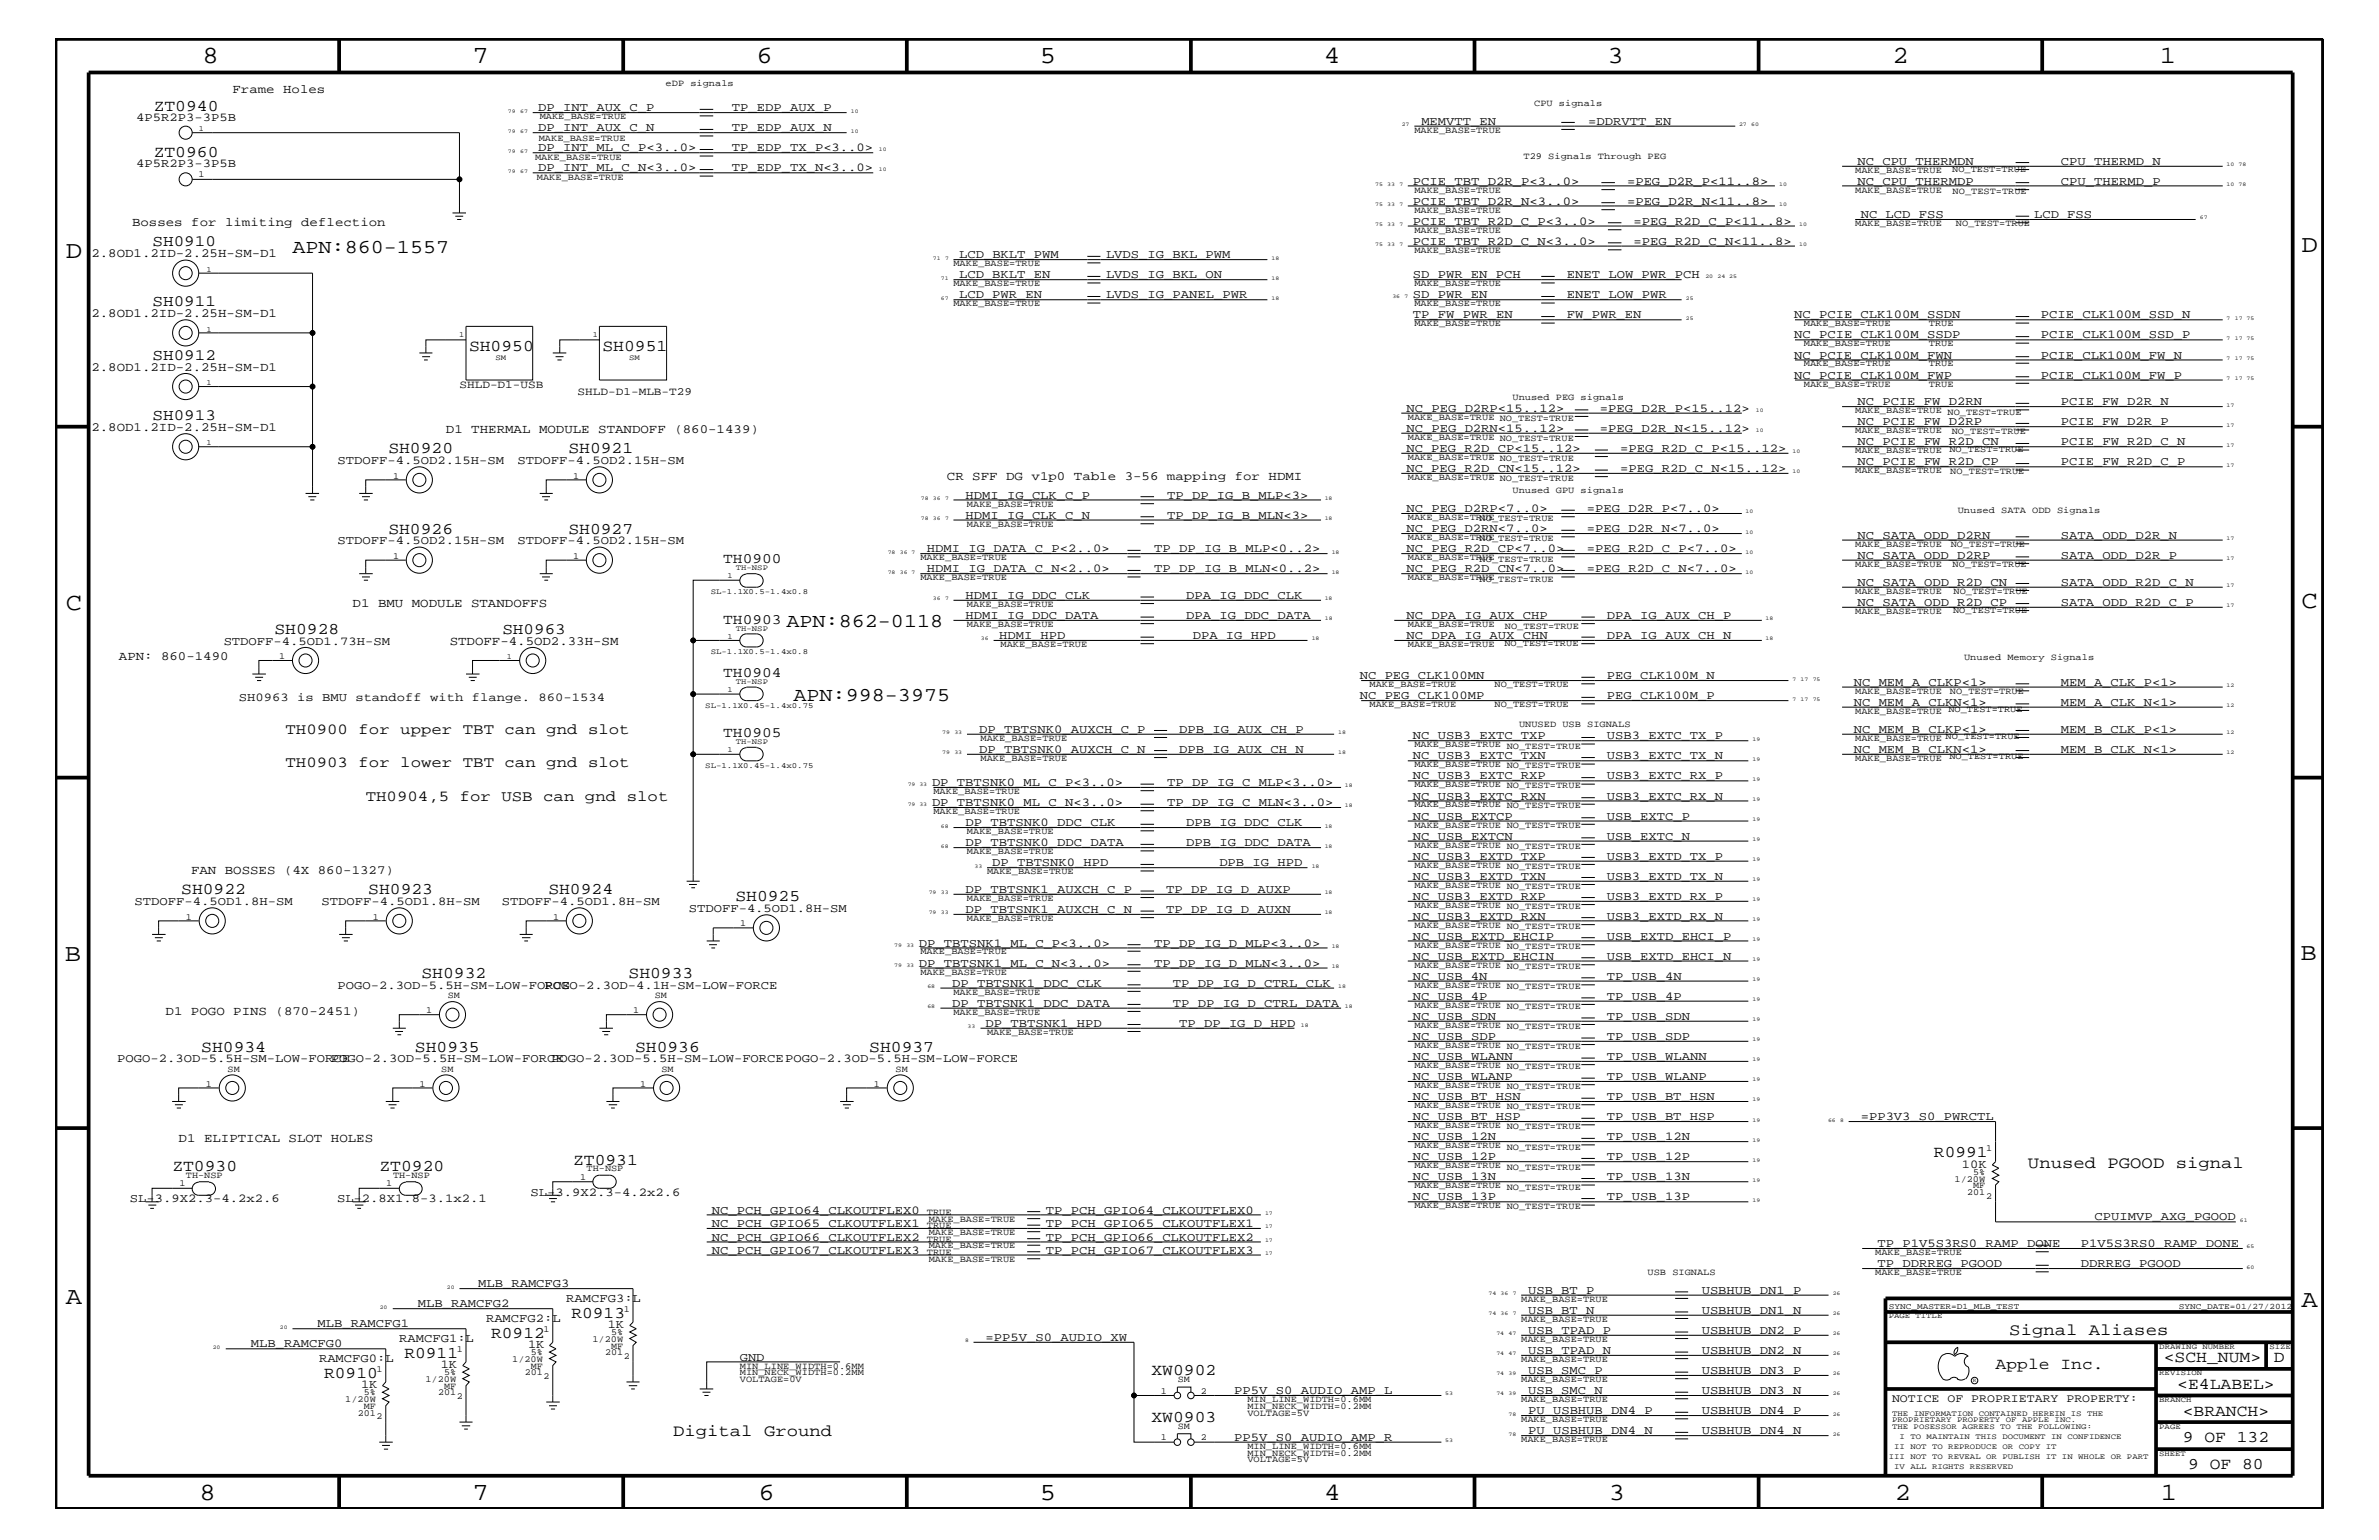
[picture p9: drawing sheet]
<svg xmlns="http://www.w3.org/2000/svg" width="432mm" height="279mm" viewBox="0 0 432 279" stroke-linecap="round" stroke-linejoin="round" font-family="sans-serif">
<defs><g id="words">
<g font-size="4.5">
<text x="36.7" y="11.5">8</text>
<text x="85.8" y="11.5">7</text>
<text x="137.3" y="11.5">6</text>
<text x="188.7" y="11.5">5</text>
<text x="240.3" y="11.5">4</text>
<text x="291.8" y="11.5">3</text>
<text x="343.5" y="11.5">2</text>
<text x="392" y="11.5">1</text>
<text x="11.9" y="46.8">D</text>
<text x="417.7" y="45.7">D</text>
<text x="11.9" y="110.6">C</text>
<text x="417.7" y="110.3">C</text>
<text x="11.8" y="174.3">B</text>
<text x="417.6" y="174.2">B</text>
<text x="11.9" y="236.7">A</text>
<text x="417.7" y="237.1">A</text>
<text x="36.2" y="272.1">8</text>
<text x="85.8" y="272.1">7</text>
<text x="137.7" y="272.1">6</text>
<text x="188.7" y="272.1">5</text>
<text x="240.4" y="272.1">4</text>
<text x="292" y="272.1">3</text>
<text x="343.9" y="272.1">2</text>
<text x="392.2" y="272.1">1</text>
</g>
<g font-size="3.6">
<text x="53.1" y="45.9">APN:860-1557</text>
<text x="142.7" y="113.7">APN:862-0118</text>
<text x="144" y="127.1">APN:998-3975</text>
</g>
<g font-size="3">
<text x="27.9" y="20.1">ZT0940</text>
<text x="27.9" y="28.6">ZT0960</text>
<text x="85.1" y="63.6">SH0950</text>
<text x="109.3" y="63.6">SH0951</text>
<text x="70.5" y="82.2">SH0920</text>
<text x="103.2" y="82.2">SH0921</text>
<text x="70.5" y="96.8">SH0926</text>
<text x="103.2" y="96.8">SH0927</text>
<text x="49.8" y="115">SH0928</text>
<text x="32.9" y="162.2">SH0922</text>
<text x="66.8" y="162.2">SH0923</text>
<text x="99.5" y="162.2">SH0924</text>
<text x="133.5" y="163.5">SH0925</text>
<text x="76.5" y="177.4">SH0932</text>
<text x="114.1" y="177.4">SH0933</text>
<text x="36.5" y="190.8">SH0934</text>
<text x="75.3" y="190.8">SH0935</text>
<text x="115.3" y="190.8">SH0936</text>
<text x="157.8" y="190.8">SH0937</text>
<text x="31.3" y="212.5">ZT0930</text>
<text x="68.9" y="212.5">ZT0920</text>
<text x="104" y="211.4">ZT0931</text>
<text x="351" y="210">R0991</text>
<text x="368.1" y="211.9">Unused PGOOD signal</text>
<text x="103.7" y="239.1">R0913</text>
<text x="89.2" y="242.8">R0912</text>
<text x="364.7" y="242.3">Signal Aliases</text>
<text x="58.8" y="250">R0910</text>
<text x="73.4" y="246.4">R0911</text>
<text x="209" y="249.5">XW0902</text>
<text x="362.2" y="248.4">Apple Inc.</text>
<text x="392.7" y="247.1">&lt;SCH_NUM&gt;</text>
<text x="395.2" y="252">&lt;E4LABEL&gt;</text>
<text x="412.7" y="247.1">D</text>
<text x="209" y="257.9">XW0903</text>
<text x="396.2" y="256.8">&lt;BRANCH&gt;</text>
<text x="122.2" y="260.5">Digital Ground</text>
<text x="396.2" y="261.6">9 OF 132</text>
<text x="397.2" y="266.6">9 OF 80</text>
</g>
<g font-size="2.9">
<text x="27.7" y="44.6">SH0910</text>
<text x="27.7" y="55.6">SH0911</text>
<text x="27.7" y="65.3">SH0912</text>
<text x="27.7" y="76.2">SH0913</text>
<text x="91.2" y="115">SH0963</text>
</g>
<g font-size="2.8">
<text x="51.8" y="133.2">TH0900 for upper TBT can gnd slot</text>
<text x="51.8" y="139.2">TH0903 for lower TBT can gnd slot</text>
<text x="66.4" y="145.3">TH0904,5 for USB can gnd slot</text>
</g>
<g font-size="2.6">
<text x="131.3" y="102.2">TH0900</text>
<text x="131.3" y="113.1">TH0903</text>
<text x="131.3" y="122.9">TH0904</text>
<text x="131.3" y="133.8">TH0905</text>
</g>
<g font-size="2.3">
<text x="42.2" y="16.8">Frame Holes</text>
<text x="24" y="41">Bosses for limiting deflection</text>
<text x="16.6" y="46.6">2.8OD1.2ID-2.25H-SM-D1</text>
<text x="16.6" y="57.5">2.8OD1.2ID-2.25H-SM-D1</text>
<text x="16.6" y="67.3">2.8OD1.2ID-2.25H-SM-D1</text>
<text x="16.6" y="78.2">2.8OD1.2ID-2.25H-SM-D1</text>
<text x="80.9" y="78.6">D1 THERMAL MODULE STANDOFF (860-1439)</text>
<text x="171.9" y="87.1">CR SFF DG v1p0 Table 3-56 mapping for HDMI</text>
<text x="64" y="110.2">D1 BMU MODULE STANDOFFS</text>
<text x="21.6" y="119.8">APN: 860-1490</text>
<text x="81.6" y="117">STDOFF-4.5OD2.33H-SM</text>
<text x="34.7" y="158.6">FAN BOSSES (4X 860-1327)</text>
<text x="30.1" y="184.1">D1 POGO PINS (870-2451)</text>
<text x="32.4" y="207.1">D1 ELIPTICAL SLOT HOLES</text>
</g>
<g font-size="2.2">
<text x="24.7" y="21.9">4P5R2P3-3P5B</text>
<text x="97.7" y="20.2">DP_INT_AUX_C_P</text>
<text x="97.7" y="23.8">DP_INT_AUX_C_N</text>
<text x="132.8" y="20.2">TP_EDP_AUX_P</text>
<text x="132.8" y="23.8">TP_EDP_AUX_N</text>
<text x="258" y="22.6">MEMVTT_EN</text>
<text x="288.3" y="22.6">=DDRVTT_EN</text>
<text x="97.7" y="27.5">DP_INT_ML_C_P&lt;3..0&gt;</text>
<text x="132.8" y="27.5">TP_EDP_TX_P&lt;3..0&gt;</text>
<text x="337.1" y="29.9">NC_CPU_THERMDN</text>
<text x="374.1" y="29.9">CPU_THERMD_N</text>
<text x="24.7" y="30.3">4P5R2P3-3P5B</text>
<text x="97.7" y="31.1">DP_INT_ML_C_N&lt;3..0&gt;</text>
<text x="132.8" y="31.1">TP_EDP_TX_N&lt;3..0&gt;</text>
<text x="256.5" y="33.6">PCIE_TBT_D2R_P&lt;3..0&gt;</text>
<text x="295.3" y="33.6">=PEG_D2R_P&lt;11..8&gt;</text>
<text x="337.1" y="33.6">NC_CPU_THERMDP</text>
<text x="374.1" y="33.6">CPU_THERMD_P</text>
<text x="256.5" y="40.8">PCIE_TBT_R2D_C_P&lt;3..0&gt;</text>
<text x="256.5" y="37.2">PCIE_TBT_D2R_N&lt;3..0&gt;</text>
<text x="295.3" y="37.2">=PEG_D2R_N&lt;11..8&gt;</text>
<text x="296.5" y="40.8">=PEG_R2D_C_P&lt;11..8&gt;</text>
<text x="337.7" y="39.6">NC_LCD_FSS</text>
<text x="369.2" y="39.6">LCD_FSS</text>
<text x="174.1" y="46.8">LCD_BKLT_PWM</text>
<text x="200.7" y="46.8">LVDS_IG_BKL_PWM</text>
<text x="256.5" y="44.4">PCIE_TBT_R2D_C_N&lt;3..0&gt;</text>
<text x="296.5" y="44.4">=PEG_R2D_C_N&lt;11..8&gt;</text>
<text x="174.1" y="50.5">LCD_BKLT_EN</text>
<text x="200.7" y="50.5">LVDS_IG_BKL_ON</text>
<text x="256.5" y="50.5">SD_PWR_EN_PCH</text>
<text x="284.4" y="50.5">ENET_LOW_PWR_PCH</text>
<text x="174.1" y="54.1">LCD_PWR_EN</text>
<text x="200.7" y="54.1">LVDS_IG_PANEL_PWR</text>
<text x="256.5" y="54.1">SD_PWR_EN</text>
<text x="256.5" y="57.8">TP_FW_PWR_EN</text>
<text x="284.4" y="57.8">FW_PWR_EN</text>
<text x="284.4" y="54.1">ENET_LOW_PWR</text>
<text x="325.6" y="57.8">NC_PCIE_CLK100M_SSDN</text>
<text x="370.4" y="57.8">PCIE_CLK100M_SSD_N</text>
<text x="325.6" y="65.1">NC_PCIE_CLK100M_FWN</text>
<text x="325.6" y="61.4">NC_PCIE_CLK100M_SSDP</text>
<text x="370.4" y="61.4">PCIE_CLK100M_SSD_P</text>
<text x="370.4" y="65.1">PCIE_CLK100M_FW_N</text>
<text x="325.6" y="68.7">NC_PCIE_CLK100M_FWP</text>
<text x="370.4" y="68.7">PCIE_CLK100M_FW_P</text>
<text x="255.3" y="74.7">NC_PEG_D2RP&lt;15..12&gt;</text>
<text x="290.4" y="74.7">=PEG_D2R_P&lt;15..12&gt;</text>
<text x="337.1" y="73.5">NC_PCIE_FW_D2RN</text>
<text x="337.1" y="77.2">NC_PCIE_FW_D2RP</text>
<text x="374.1" y="73.5">PCIE_FW_D2R_N</text>
<text x="374.1" y="77.2">PCIE_FW_D2R_P</text>
<text x="255.3" y="78.3">NC_PEG_D2RN&lt;15..12&gt;</text>
<text x="255.3" y="82">NC_PEG_R2D_CP&lt;15..12&gt;</text>
<text x="290.4" y="78.3">=PEG_D2R_N&lt;15..12&gt;</text>
<text x="294" y="82">=PEG_R2D_C_P&lt;15..12&gt;</text>
<text x="337.1" y="80.8">NC_PCIE_FW_R2D_CN</text>
<text x="374.1" y="80.8">PCIE_FW_R2D_C_N</text>
<text x="61.3" y="84.2">STDOFF-4.5OD2.15H-SM</text>
<text x="93.9" y="84.2">STDOFF-4.5OD2.15H-SM</text>
<text x="255.3" y="85.6">NC_PEG_R2D_CN&lt;15..12&gt;</text>
<text x="294" y="85.6">=PEG_R2D_C_N&lt;15..12&gt;</text>
<text x="337.1" y="84.4">NC_PCIE_FW_R2D_CP</text>
<text x="374.1" y="84.4">PCIE_FW_R2D_C_P</text>
<text x="175.3" y="90.5">HDMI_IG_CLK_C_P</text>
<text x="175.3" y="94.2">HDMI_IG_CLK_C_N</text>
<text x="211.8" y="94.2">TP_DP_IG_B_MLN&lt;3&gt;</text>
<text x="211.8" y="90.5">TP_DP_IG_B_MLP&lt;3&gt;</text>
<text x="255.3" y="92.9">NC_PEG_D2RP&lt;7..0&gt;</text>
<text x="288" y="92.9">=PEG_D2R_P&lt;7..0&gt;</text>
<text x="61.3" y="98.7">STDOFF-4.5OD2.15H-SM</text>
<text x="93.9" y="98.7">STDOFF-4.5OD2.15H-SM</text>
<text x="168.2" y="100.2">HDMI_IG_DATA_C_P&lt;2..0&gt;</text>
<text x="209.5" y="100.2">TP_DP_IG_B_MLP&lt;0..2&gt;</text>
<text x="255.3" y="96.5">NC_PEG_D2RN&lt;7..0&gt;</text>
<text x="255.3" y="100.2">NC_PEG_R2D_CP&lt;7..0&gt;</text>
<text x="288" y="96.5">=PEG_D2R_N&lt;7..0&gt;</text>
<text x="288" y="100.2">=PEG_R2D_C_P&lt;7..0&gt;</text>
<text x="337.1" y="97.7">NC_SATA_ODD_D2RN</text>
<text x="337.1" y="101.4">NC_SATA_ODD_D2RP</text>
<text x="374.1" y="97.7">SATA_ODD_D2R_N</text>
<text x="374.1" y="101.4">SATA_ODD_D2R_P</text>
<text x="168.2" y="103.8">HDMI_IG_DATA_C_N&lt;2..0&gt;</text>
<text x="209.5" y="103.8">TP_DP_IG_B_MLN&lt;0..2&gt;</text>
<text x="255.3" y="103.8">NC_PEG_R2D_CN&lt;7..0&gt;</text>
<text x="288" y="103.8">=PEG_R2D_C_N&lt;7..0&gt;</text>
<text x="337.1" y="106.3">NC_SATA_ODD_R2D_CN</text>
<text x="374.1" y="106.3">SATA_ODD_R2D_C_N</text>
<text x="175.3" y="108.7">HDMI_IG_DDC_CLK</text>
<text x="175.3" y="112.3">HDMI_IG_DDC_DATA</text>
<text x="215.3" y="112.3">DPA_IG_DDC_DATA</text>
<text x="215.3" y="108.7">DPA_IG_DDC_CLK</text>
<text x="255.3" y="112.3">NC_DPA_IG_AUX_CHP</text>
<text x="291.7" y="112.3">DPA_IG_AUX_CH_P</text>
<text x="337.1" y="109.9">NC_SATA_ODD_R2D_CP</text>
<text x="374.1" y="109.9">SATA_ODD_R2D_C_P</text>
<text x="40.6" y="117">STDOFF-4.5OD1.73H-SM</text>
<text x="181.4" y="115.9">HDMI_HPD</text>
<text x="216.5" y="115.9">DPA_IG_HPD</text>
<text x="255.3" y="115.9">NC_DPA_IG_AUX_CHN</text>
<text x="291.7" y="115.9">DPA_IG_AUX_CH_N</text>
<text x="246.8" y="123.2">NC_PEG_CLK100MN</text>
<text x="291.7" y="123.2">PEG_CLK100M_N</text>
<text x="336.5" y="124.4">NC_MEM_A_CLKP&lt;1&gt;</text>
<text x="374.1" y="124.4">MEM_A_CLK_P&lt;1&gt;</text>
<text x="43.3" y="127.1">SH0963 is BMU standoff with flange. 860-1534</text>
<text x="246.8" y="126.9">NC_PEG_CLK100MP</text>
<text x="291.7" y="126.9">PEG_CLK100M_P</text>
<text x="336.5" y="128">NC_MEM_A_CLKN&lt;1&gt;</text>
<text x="374.1" y="128">MEM_A_CLK_N&lt;1&gt;</text>
<text x="177.7" y="133">DP_TBTSNK0_AUXCH_C_P</text>
<text x="177.7" y="136.6">DP_TBTSNK0_AUXCH_C_N</text>
<text x="214" y="133">DPB_IG_AUX_CH_P</text>
<text x="214" y="136.6">DPB_IG_AUX_CH_N</text>
<text x="256.5" y="137.8">NC_USB3_EXTC_TXN</text>
<text x="256.5" y="134.1">NC_USB3_EXTC_TXP</text>
<text x="291.7" y="137.8">USB3_EXTC_TX_N</text>
<text x="291.7" y="134.1">USB3_EXTC_TX_P</text>
<text x="336.5" y="133">NC_MEM_B_CLKP&lt;1&gt;</text>
<text x="336.5" y="136.6">NC_MEM_B_CLKN&lt;1&gt;</text>
<text x="374.1" y="133">MEM_B_CLK_P&lt;1&gt;</text>
<text x="374.1" y="136.6">MEM_B_CLK_N&lt;1&gt;</text>
<text x="169.2" y="142.6">DP_TBTSNK0_ML_C_P&lt;3..0&gt;</text>
<text x="211.8" y="142.6">TP_DP_IG_C_MLP&lt;3..0&gt;</text>
<text x="256.5" y="141.4">NC_USB3_EXTC_RXP</text>
<text x="291.7" y="141.4">USB3_EXTC_RX_P</text>
<text x="169.2" y="146.2">DP_TBTSNK0_ML_C_N&lt;3..0&gt;</text>
<text x="175.3" y="149.9">DP_TBTSNK0_DDC_CLK</text>
<text x="211.8" y="146.2">TP_DP_IG_C_MLN&lt;3..0&gt;</text>
<text x="215.3" y="149.9">DPB_IG_DDC_CLK</text>
<text x="256.5" y="145.1">NC_USB3_EXTC_RXN</text>
<text x="256.5" y="148.7">NC_USB_EXTCP</text>
<text x="291.7" y="145.1">USB3_EXTC_RX_N</text>
<text x="291.7" y="148.7">USB_EXTC_P</text>
<text x="175.3" y="153.5">DP_TBTSNK0_DDC_DATA</text>
<text x="215.3" y="153.5">DPB_IG_DDC_DATA</text>
<text x="256.5" y="156">NC_USB3_EXTD_TXP</text>
<text x="256.5" y="152.3">NC_USB_EXTCN</text>
<text x="291.7" y="156">USB3_EXTD_TX_P</text>
<text x="291.7" y="152.3">USB_EXTC_N</text>
<text x="175.3" y="162">DP_TBTSNK1_AUXCH_C_P</text>
<text x="180.1" y="157.2">DP_TBTSNK0_HPD</text>
<text x="211.7" y="162">TP_DP_IG_D_AUXP</text>
<text x="221.3" y="157.2">DPB_IG_HPD</text>
<text x="256.5" y="159.6">NC_USB3_EXTD_TXN</text>
<text x="291.7" y="159.6">USB3_EXTD_TX_N</text>
<text x="24.4" y="164.2">STDOFF-4.5OD1.8H-SM</text>
<text x="58.4" y="164.2">STDOFF-4.5OD1.8H-SM</text>
<text x="91.1" y="164.2">STDOFF-4.5OD1.8H-SM</text>
<text x="125" y="165.4">STDOFF-4.5OD1.8H-SM</text>
<text x="175.3" y="165.6">DP_TBTSNK1_AUXCH_C_N</text>
<text x="211.7" y="165.6">TP_DP_IG_D_AUXN</text>
<text x="256.5" y="166.9">NC_USB3_EXTD_RXN</text>
<text x="256.5" y="163.3">NC_USB3_EXTD_RXP</text>
<text x="291.7" y="166.9">USB3_EXTD_RX_N</text>
<text x="291.7" y="163.3">USB3_EXTD_RX_P</text>
<text x="166.8" y="171.7">DP_TBTSNK1_ML_C_P&lt;3..0&gt;</text>
<text x="209.5" y="171.7">TP_DP_IG_D_MLP&lt;3..0&gt;</text>
<text x="256.5" y="170.5">NC_USB_EXTD_EHCIP</text>
<text x="291.7" y="170.5">USB_EXTD_EHCI_P</text>
<text x="61.3" y="179.4">POGO-2.3OD-5.5H-SM-LOW-FORCE</text>
<text x="98.8" y="179.4">POGO-2.3OD-4.1H-SM-LOW-FORCE</text>
<text x="166.8" y="175.4">DP_TBTSNK1_ML_C_N&lt;3..0&gt;</text>
<text x="172.8" y="179">DP_TBTSNK1_DDC_CLK</text>
<text x="209.5" y="175.4">TP_DP_IG_D_MLN&lt;3..0&gt;</text>
<text x="212.9" y="179">TP_DP_IG_D_CTRL_CLK</text>
<text x="256.5" y="174.2">NC_USB_EXTD_EHCIN</text>
<text x="256.5" y="177.7">NC_USB_4N</text>
<text x="291.7" y="174.2">USB_EXTD_EHCI_N</text>
<text x="291.7" y="177.7">TP_USB_4N</text>
<text x="172.8" y="182.7">DP_TBTSNK1_DDC_DATA</text>
<text x="212.9" y="182.7">TP_DP_IG_D_CTRL_DATA</text>
<text x="256.5" y="181.4">NC_USB_4P</text>
<text x="256.5" y="185">NC_USB_SDN</text>
<text x="291.7" y="185">TP_USB_SDN</text>
<text x="291.7" y="181.4">TP_USB_4P</text>
<text x="178.9" y="186.3">DP_TBTSNK1_HPD</text>
<text x="214" y="186.3">TP_DP_IG_D_HPD</text>
<text x="256.5" y="188.7">NC_USB_SDP</text>
<text x="291.7" y="188.7">TP_USB_SDP</text>
<text x="21.3" y="192.7">POGO-2.3OD-5.5H-SM-LOW-FORCE</text>
<text x="60.1" y="192.7">POGO-2.3OD-5.5H-SM-LOW-FORCE</text>
<text x="100" y="192.7">POGO-2.3OD-5.5H-SM-LOW-FORCEPOGO-2.3OD-5.5H-SM-LOW-FORCE</text>
<text x="256.5" y="195.9">NC_USB_WLANP</text>
<text x="256.5" y="192.3">NC_USB_WLANN</text>
<text x="291.7" y="195.9">TP_USB_WLANP</text>
<text x="291.7" y="192.3">TP_USB_WLANN</text>
<text x="256.5" y="199.6">NC_USB_BT_HSN</text>
<text x="256.5" y="203.2">NC_USB_BT_HSP</text>
<text x="291.7" y="199.6">TP_USB_BT_HSN</text>
<text x="291.7" y="203.2">TP_USB_BT_HSP</text>
<text x="337.7" y="203.2">=PP3V3_S0_PWRCTL</text>
<text x="256.5" y="206.9">NC_USB_12N</text>
<text x="291.7" y="206.9">TP_USB_12N</text>
<text x="256.5" y="210.5">NC_USB_12P</text>
<text x="256.5" y="214.2">NC_USB_13N</text>
<text x="291.7" y="214.2">TP_USB_13N</text>
<text x="291.7" y="210.5">TP_USB_12P</text>
<text x="356.1" y="211.9">10K</text>
<text x="23.6" y="218.1">SL-3.9X2.3-4.2x2.6</text>
<text x="61.2" y="218.1">SL-2.8X1.8-3.1x2.1</text>
<text x="96.3" y="216.9">SL-3.9X2.3-4.2x2.6</text>
<text x="129.2" y="220.2">NC_PCH_GPIO64_CLKOUTFLEX0</text>
<text x="189.8" y="220.2">TP_PCH_GPIO64_CLKOUTFLEX0</text>
<text x="256.5" y="217.8">NC_USB_13P</text>
<text x="291.7" y="217.8">TP_USB_13P</text>
<text x="380.2" y="221.4">CPUIMVP_AXG_PGOOD</text>
<text x="129.2" y="222.6">NC_PCH_GPIO65_CLKOUTFLEX1</text>
<text x="129.2" y="225.1">NC_PCH_GPIO66_CLKOUTFLEX2</text>
<text x="129.2" y="227.5">NC_PCH_GPIO67_CLKOUTFLEX3</text>
<text x="189.8" y="227.5">TP_PCH_GPIO67_CLKOUTFLEX3</text>
<text x="189.8" y="225.1">TP_PCH_GPIO66_CLKOUTFLEX2</text>
<text x="189.8" y="222.6">TP_PCH_GPIO65_CLKOUTFLEX1</text>
<text x="340.8" y="226.3">TP_P1V5S3RS0_RAMP_DONE</text>
<text x="377.7" y="226.3">P1V5S3RS0_RAMP_DONE</text>
<text x="86.8" y="233.5">MLB_RAMCFG3</text>
<text x="340.8" y="229.9">TP_DDRREG_PGOOD</text>
<text x="377.7" y="229.9">DDRREG_PGOOD</text>
<text x="75.9" y="237.2">MLB_RAMCFG2</text>
<text x="88.2" y="239.9">RAMCFG2:L</text>
<text x="102.8" y="236.2">RAMCFG3:L</text>
<text x="277.4" y="234.7">USB_BT_P</text>
<text x="277.4" y="238.4">USB_BT_N</text>
<text x="308.9" y="234.7">USBHUB_DN1_P</text>
<text x="308.9" y="238.4">USBHUB_DN1_N</text>
<text x="45.6" y="244.5">MLB_RAMCFG0</text>
<text x="57.7" y="240.8">MLB_RAMCFG1</text>
<text x="72.5" y="243.5">RAMCFG1:L</text>
<text x="95.8" y="244.5">1K</text>
<text x="110.3" y="240.9">1K</text>
<text x="178.9" y="243.3">=PP5V_S0_AUDIO_XW</text>
<text x="277.4" y="242">USB_TPAD_P</text>
<text x="277.4" y="245.6">USB_TPAD_N</text>
<text x="308.9" y="242">USBHUB_DN2_P</text>
<text x="308.9" y="245.6">USBHUB_DN2_N</text>
<text x="57.9" y="247.1">RAMCFG0:L</text>
<text x="65.5" y="251.8">1K</text>
<text x="80" y="248.2">1K</text>
<text x="134.3" y="246.9">GND</text>
<text x="277.4" y="249.3">USB_SMC_P</text>
<text x="308.9" y="249.3">USBHUB_DN3_P</text>
<text x="224" y="252.9">PP5V_S0_AUDIO_AMP_L</text>
<text x="277.4" y="252.9">USB_SMC_N</text>
<text x="277.4" y="256.6">PU_USBHUB_DN4_P</text>
<text x="308.9" y="252.9">USBHUB_DN3_N</text>
<text x="308.9" y="256.6">USBHUB_DN4_P</text>
<text x="224" y="261.4">PP5V_S0_AUDIO_AMP_R</text>
<text x="277.4" y="260.2">PU_USBHUB_DN4_N</text>
<text x="308.9" y="260.2">USBHUB_DN4_N</text>
</g>
<text font-size="2.1" x="343.4" y="254.4">NOTICE OF PROPRIETARY PROPERTY:</text>
<g font-size="2">
<text x="83.4" y="70.5">SHLD-D1-USB</text>
<text x="104.8" y="71.7">SHLD-D1-MLB-T29</text>
</g>
<g font-size="1.7">
<text x="120.8" y="15.6">eDP signals</text>
<text x="98" y="21.6">MAKE_BASE=TRUE</text>
<text x="278.5" y="19.2">CPU signals</text>
<text x="97.1" y="29.1">MAKE_BASE=TRUE</text>
<text x="97.8" y="25.5">MAKE_BASE=TRUE</text>
<text x="256.7" y="24.1">MAKE_BASE=TRUE</text>
<text x="276.5" y="28.9">T29 Signals Through PEG</text>
<text x="36" y="32.2">1</text>
<text x="97.5" y="32.6">MAKE_BASE=TRUE</text>
<text x="256.7" y="35">MAKE_BASE=TRUE</text>
<text x="336.7" y="31.4">MAKE_BASE=TRUE</text>
<text x="336.7" y="35">MAKE_BASE=TRUE</text>
<text x="354.3" y="31.2">NO_TEST=TRUE</text>
<text x="354.4" y="35.2">NO_TEST=TRUE</text>
<text x="256.7" y="38.6">MAKE_BASE=TRUE</text>
<text x="336.7" y="41">MAKE_BASE=TRUE</text>
<text x="355" y="41">NO_TEST=TRUE</text>
<text x="256.7" y="42.3">MAKE_BASE=TRUE</text>
<text x="256.7" y="45.9">MAKE_BASE=TRUE</text>
<text x="173.1" y="51.9">MAKE_BASE=TRUE</text>
<text x="173.1" y="48.3">MAKE_BASE=TRUE</text>
<text x="256.7" y="51.9">MAKE_BASE=TRUE</text>
<text x="173.1" y="55.6">MAKE_BASE=TRUE</text>
<text x="256.7" y="55.6">MAKE_BASE=TRUE</text>
<text x="256.7" y="59.2">MAKE_BASE=TRUE</text>
<text x="327.4" y="59.2">MAKE_BASE=TRUE</text>
<text x="350.1" y="59.2">TRUE</text>
<text x="327.4" y="62.9">MAKE_BASE=TRUE</text>
<text x="350.1" y="62.9">TRUE</text>
<text x="327.4" y="66.5">MAKE_BASE=TRUE</text>
<text x="327.4" y="70.1">MAKE_BASE=TRUE</text>
<text x="350.1" y="66.5">TRUE</text>
<text x="350.1" y="70.1">TRUE</text>
<text x="255.5" y="76.2">MAKE_BASE=TRUE NO_TEST=TRUE</text>
<text x="274.5" y="72.6">Unused PEG signals</text>
<text x="336.7" y="75">MAKE_BASE=TRUE NO_TEST=TRUE</text>
<text x="255.5" y="79.9">MAKE_BASE=TRUE NO_TEST=TRUE</text>
<text x="255.5" y="83.5">MAKE_BASE=TRUE NO_TEST=TRUE</text>
<text x="336.7" y="78.6">MAKE_BASE=TRUE</text>
<text x="336.7" y="82.2">MAKE_BASE=TRUE</text>
<text x="353.8" y="82.1">NO_TEST=TRUE</text>
<text x="354.2" y="78.8">NO_TEST=TRUE</text>
<text x="71.3" y="86.9">1</text>
<text x="104" y="86.9">1</text>
<text x="255.5" y="87.1">MAKE_BASE=TRUE NO_TEST=TRUE</text>
<text x="274.5" y="89.5">Unused GPU signals</text>
<text x="336.7" y="85.9">MAKE_BASE=TRUE</text>
<text x="354" y="86">NO_TEST=TRUE</text>
<text x="175.5" y="92">MAKE_BASE=TRUE</text>
<text x="175.5" y="95.6">MAKE_BASE=TRUE</text>
<text x="255.5" y="94.3">MAKE_BASE=TRUE</text>
<text x="268.6" y="94.6">NO_TEST=TRUE</text>
<text x="355.3" y="93.2">Unused SATA ODD Signals</text>
<text x="71.3" y="101.4">1</text>
<text x="104" y="101.4">1</text>
<text x="167" y="101.6">MAKE_BASE=TRUE</text>
<text x="255.5" y="98">MAKE_BASE=TRUE</text>
<text x="255.5" y="101.6">MAKE_BASE=TRUE</text>
<text x="268.6" y="98.2">NO_TEST=TRUE</text>
<text x="268.6" y="101.9">NO_TEST=TRUE</text>
<text x="336.7" y="99.3">MAKE_BASE=TRUE</text>
<text x="354.1" y="99.3">NO_TEST=TRUE</text>
<text x="167" y="105.3">MAKE_BASE=TRUE</text>
<text x="255.5" y="105.3">MAKE_BASE=TRUE</text>
<text x="268.6" y="105.5">NO_TEST=TRUE</text>
<text x="336.7" y="107.7">MAKE_BASE=TRUE</text>
<text x="336.7" y="102.9">MAKE_BASE=TRUE</text>
<text x="354.4" y="102.9">NO_TEST=TRUE</text>
<text x="354.6" y="107.8">NO_TEST=TRUE</text>
<text x="175.5" y="110.2">MAKE_BASE=TRUE</text>
<text x="175.5" y="113.7">MAKE_BASE=TRUE</text>
<text x="255.5" y="113.7">MAKE_BASE=TRUE</text>
<text x="336.7" y="111.4">MAKE_BASE=TRUE</text>
<text x="354.5" y="111.2">NO_TEST=TRUE</text>
<text x="50.7" y="119.6">1</text>
<text x="181.6" y="117.4">MAKE_BASE=TRUE</text>
<text x="255.5" y="117.4">MAKE_BASE=TRUE</text>
<text x="273" y="117.3">NO_TEST=TRUE</text>
<text x="273.1" y="114.1">NO_TEST=TRUE</text>
<text x="356.5" y="119.8">Unused Memory Signals</text>
<text x="248.6" y="124.7">MAKE_BASE=TRUE</text>
<text x="271.3" y="124.7">NO_TEST=TRUE</text>
<text x="336.7" y="125.9">MAKE_BASE=TRUE</text>
<text x="353.9" y="125.8">NO_TEST=TRUE</text>
<text x="248.6" y="128.3">MAKE_BASE=TRUE</text>
<text x="271.3" y="128.3">NO_TEST=TRUE</text>
<text x="275.7" y="131.9">UNUSED USB SIGNALS</text>
<text x="336.7" y="129.6">MAKE_BASE=TRUE NO_TEST=TRUE</text>
<text x="178" y="134.4">MAKE_BASE=TRUE</text>
<text x="256.7" y="135.6">MAKE_BASE=TRUE NO_TEST=TRUE</text>
<text x="336.7" y="134.4">MAKE_BASE=TRUE NO_TEST=TRUE</text>
<text x="353.8" y="137.8">NO_TEST=TRUE</text>
<text x="178" y="138">MAKE_BASE=TRUE</text>
<text x="256.7" y="142.9">MAKE_BASE=TRUE NO_TEST=TRUE</text>
<text x="256.7" y="139.2">MAKE_BASE=TRUE NO_TEST=TRUE</text>
<text x="336.7" y="138">MAKE_BASE=TRUE</text>
<text x="169.4" y="144">MAKE_BASE=TRUE</text>
<text x="169.4" y="147.7">MAKE_BASE=TRUE</text>
<text x="256.7" y="146.5">MAKE_BASE=TRUE NO_TEST=TRUE</text>
<text x="175.5" y="151.3">MAKE_BASE=TRUE</text>
<text x="175.5" y="155">MAKE_BASE=TRUE</text>
<text x="256.7" y="150.1">MAKE_BASE=TRUE NO_TEST=TRUE</text>
<text x="256.7" y="153.8">MAKE_BASE=TRUE NO_TEST=TRUE</text>
<text x="179.2" y="158.6">MAKE_BASE=TRUE</text>
<text x="256.7" y="157.4">MAKE_BASE=TRUE NO_TEST=TRUE</text>
<text x="256.7" y="161.1">MAKE_BASE=TRUE NO_TEST=TRUE</text>
<text x="33.7" y="166.9">1</text>
<text x="67.7" y="166.9">1</text>
<text x="100.4" y="166.9">1</text>
<text x="175.5" y="163.5">MAKE_BASE=TRUE</text>
<text x="175.5" y="167.1">MAKE_BASE=TRUE</text>
<text x="256.7" y="164.7">MAKE_BASE=TRUE NO_TEST=TRUE</text>
<text x="134.3" y="168.1">1</text>
<text x="167" y="173.2">MAKE_BASE=TRUE</text>
<text x="256.7" y="168.3">MAKE_BASE=TRUE NO_TEST=TRUE</text>
<text x="256.7" y="172">MAKE_BASE=TRUE NO_TEST=TRUE</text>
<text x="167" y="176.8">MAKE_BASE=TRUE</text>
<text x="256.7" y="175.6">MAKE_BASE=TRUE NO_TEST=TRUE</text>
<text x="256.7" y="179.3">MAKE_BASE=TRUE NO_TEST=TRUE</text>
<text x="77.3" y="183.8">1</text>
<text x="81.3" y="181">SM</text>
<text x="114.9" y="183.8">1</text>
<text x="118.9" y="181">SM</text>
<text x="173.1" y="180.5">MAKE_BASE=TRUE</text>
<text x="173.1" y="184.1">MAKE_BASE=TRUE</text>
<text x="256.7" y="182.9">MAKE_BASE=TRUE NO_TEST=TRUE</text>
<text x="179.2" y="187.7">MAKE_BASE=TRUE</text>
<text x="256.7" y="190.2">MAKE_BASE=TRUE NO_TEST=TRUE</text>
<text x="256.7" y="186.5">MAKE_BASE=TRUE NO_TEST=TRUE</text>
<text x="37.4" y="197.2">1</text>
<text x="41.3" y="194.4">SM</text>
<text x="76.2" y="197.2">1</text>
<text x="80.1" y="194.4">SM</text>
<text x="116.2" y="197.2">1</text>
<text x="120.1" y="194.4">SM</text>
<text x="158.6" y="197.2">1</text>
<text x="162.6" y="194.4">SM</text>
<text x="256.7" y="197.4">MAKE_BASE=TRUE NO_TEST=TRUE</text>
<text x="256.7" y="193.7">MAKE_BASE=TRUE NO_TEST=TRUE</text>
<text x="256.7" y="201">MAKE_BASE=TRUE NO_TEST=TRUE</text>
<text x="256.7" y="204.7">MAKE_BASE=TRUE NO_TEST=TRUE</text>
<text x="256.7" y="208.3">MAKE_BASE=TRUE NO_TEST=TRUE</text>
<text x="360.5" y="208.9">1</text>
<text x="32.6" y="215.3">1</text>
<text x="33.7" y="213.8">TH-NSP</text>
<text x="70.1" y="215.3">1</text>
<text x="71.3" y="213.8">TH-NSP</text>
<text x="105.3" y="214.1">1</text>
<text x="106.5" y="212.5">TH-NSP</text>
<text x="256.7" y="211.9">MAKE_BASE=TRUE NO_TEST=TRUE</text>
<text x="256.7" y="215.6">MAKE_BASE=TRUE NO_TEST=TRUE</text>
<text x="354.8" y="214.4">1/20W</text>
<text x="358.1" y="215.6">MF</text>
<text x="358.1" y="213.2">5%</text>
<text x="168.2" y="220.4">TRUE</text>
<text x="168.6" y="221.7">MAKE_BASE=TRUE</text>
<text x="256.7" y="219.2">MAKE_BASE=TRUE NO_TEST=TRUE</text>
<text x="357" y="216.9">201</text>
<text x="360.5" y="217.5">2</text>
<text x="168.2" y="222.9">TRUE</text>
<text x="168.2" y="225.3">TRUE</text>
<text x="168.2" y="227.7">TRUE</text>
<text x="168.6" y="224.1">MAKE_BASE=TRUE</text>
<text x="168.6" y="226.5">MAKE_BASE=TRUE</text>
<text x="340.4" y="227.7">MAKE_BASE=TRUE</text>
<text x="168.6" y="229">MAKE_BASE=TRUE</text>
<text x="299" y="231.3">USB SIGNALS</text>
<text x="340.4" y="231.3">MAKE_BASE=TRUE</text>
<text x="113.2" y="238">1</text>
<text x="276.1" y="236.2">MAKE_BASE=TRUE</text>
<text x="276.1" y="239.9">MAKE_BASE=TRUE</text>
<text x="82.9" y="245.3">1</text>
<text x="96.4" y="245.9">5%</text>
<text x="98.6" y="241.7">1</text>
<text x="107.5" y="243.5">1/20W</text>
<text x="109.8" y="245.9">201</text>
<text x="110.9" y="242.3">5%</text>
<text x="110.9" y="244.7">MF</text>
<text x="276.1" y="243.5">MAKE_BASE=TRUE</text>
<text x="68.3" y="248.9">1</text>
<text x="77.2" y="250.7">1/20W</text>
<text x="80.6" y="249.5">5%</text>
<text x="80.6" y="252">MF</text>
<text x="93" y="247.1">1/20W</text>
<text x="95.2" y="249.5">201</text>
<text x="96.4" y="248.4">MF</text>
<text x="98.6" y="250.1">2</text>
<text x="113.2" y="246.5">2</text>
<text x="134.3" y="248.4">MIN_LINE_WIDTH=0.6MM</text>
<text x="134.3" y="249.5">MIN_NECK_WIDTH=0.2MM</text>
<text x="134.3" y="250.7">VOLTAGE=0V</text>
<text x="213.8" y="250.7">SM</text>
<text x="276.1" y="247.1">MAKE_BASE=TRUE</text>
<text x="276.1" y="250.7">MAKE_BASE=TRUE</text>
<text x="62.7" y="254.4">1/20W</text>
<text x="64.9" y="256.8">201</text>
<text x="66" y="253.2">5%</text>
<text x="66" y="255.6">MF</text>
<text x="68.3" y="257.4">2</text>
<text x="79.5" y="253.2">201</text>
<text x="82.9" y="253.8">2</text>
<text x="210.7" y="252.8">1</text>
<text x="218" y="252.8">2</text>
<text x="226.4" y="254.4">MIN_LINE_WIDTH=0.6MM</text>
<text x="226.4" y="255.6">MIN_NECK_WIDTH=0.2MM</text>
<text x="226.4" y="256.8">VOLTAGE=5V</text>
<text x="276.1" y="254.4">MAKE_BASE=TRUE</text>
<text x="210.7" y="261.3">1</text>
<text x="213.8" y="259.3">SM</text>
<text x="218" y="261.3">2</text>
<text x="226.4" y="262.9">MIN_LINE_WIDTH=0.6MM</text>
<text x="276.1" y="258">MAKE_BASE=TRUE</text>
<text x="276.1" y="261.6">MAKE_BASE=TRUE</text>
<text x="226.4" y="265.3">VOLTAGE=5V</text>
<text x="226.4" y="264.1">MIN_NECK_WIDTH=0.2MM</text>
</g>
<g font-size="1.5">
<text x="342.8" y="237.4">SYNC_MASTER=D1_MLB_TEST</text>
<text x="395.5" y="237.4">SYNC_DATE=01/27/2012</text>
</g>
<g font-size="1.4">
<text x="36.1" y="23.7">1</text>
<text x="37.5" y="49.3">1</text>
<text x="37.5" y="60.2">1</text>
<text x="83.3" y="61.2">1</text>
<text x="90" y="65.3">SM</text>
<text x="107.6" y="61.2">1</text>
<text x="114.2" y="65.3">SM</text>
<text x="37.5" y="69.9">1</text>
<text x="37.5" y="80.8">1</text>
<text x="129" y="107.8">SL-1.1X0.5-1.4x0.8</text>
<text x="132" y="104.9">1</text>
<text x="133.6" y="103.5">TH-NSP</text>
<text x="92" y="119.6">1</text>
<text x="129" y="118.7">SL-1.1X0.5-1.4x0.8</text>
<text x="132" y="115.9">1</text>
<text x="133.6" y="114.4">TH-NSP</text>
<text x="132" y="125.5">1</text>
<text x="133.6" y="124.1">TH-NSP</text>
<text x="128" y="128.5">SL-1.1X0.45-1.4x0.75</text>
<text x="132" y="136.4">1</text>
<text x="133.6" y="135">TH-NSP</text>
<text x="128" y="139.4">SL-1.1X0.45-1.4x0.75</text>
<text x="342.8" y="239.2">PAGE TITLE</text>
<text x="391.9" y="244.7">DRAWING NUMBER</text>
<text x="411.9" y="244.7">SIZE</text>
<text x="391.9" y="249.5">REVISION</text>
<text x="343.4" y="256.8">THE INFORMATION CONTAINED HEREIN IS THE</text>
<text x="391.9" y="254.4">BRANCH</text>
<text x="343.4" y="258">PROPRIETARY PROPERTY OF APPLE INC.</text>
<text x="343.4" y="259.3">THE POSESSOR AGREES TO THE FOLLOWING:</text>
<text x="343.8" y="262.9">II NOT TO REPRODUCE OR COPY IT</text>
<text x="344.8" y="261.1">I TO MAINTAIN THIS DOCUMENT IN CONFIDENCE</text>
<text x="391.9" y="259.3">PAGE</text>
<text x="342.8" y="264.7">III NOT TO REVEAL OR PUBLISH IT IN WHOLE OR PART</text>
<text x="343.8" y="266.6">IV ALL RIGHTS RESERVED</text>
<text x="391.9" y="264.1">SHEET</text>
</g>
<g font-size="1">
<text x="92.2" y="20.4">79</text>
<text x="94.4" y="20.4">67</text>
<text x="154.4" y="20.4">10</text>
<text x="254.4" y="22.9">27</text>
<text x="315.6" y="22.9">27</text>
<text x="317.8" y="22.9">60</text>
<text x="92.2" y="24.1">79</text>
<text x="92.2" y="27.7">79</text>
<text x="94.4" y="24.1">67</text>
<text x="94.4" y="27.7">67</text>
<text x="154.4" y="24.1">10</text>
<text x="159.5" y="27.5">10</text>
<text x="92.2" y="31.4">79</text>
<text x="94.4" y="31.4">67</text>
<text x="159.5" y="31.1">10</text>
<text x="249.6" y="33.7">75</text>
<text x="251.8" y="33.7">33</text>
<text x="254" y="33.7">7</text>
<text x="322.9" y="33.7">10</text>
<text x="404.1" y="30.2">10</text>
<text x="404.1" y="33.7">10</text>
<text x="406.3" y="30.2">78</text>
<text x="406.3" y="33.7">78</text>
<text x="249.6" y="41">75</text>
<text x="249.6" y="37.4">75</text>
<text x="251.8" y="41">33</text>
<text x="251.8" y="37.4">33</text>
<text x="254" y="41">7</text>
<text x="254" y="37.4">7</text>
<text x="322.9" y="37.4">10</text>
<text x="326.6" y="41">10</text>
<text x="399.3" y="39.8">67</text>
<text x="169.3" y="47.1">71</text>
<text x="171.5" y="47.1">7</text>
<text x="230.8" y="47.1">18</text>
<text x="249.6" y="44.6">75</text>
<text x="251.8" y="44.6">33</text>
<text x="254" y="44.6">7</text>
<text x="326.6" y="44.6">10</text>
<text x="170.8" y="50.7">71</text>
<text x="230.8" y="50.7">18</text>
<text x="309.5" y="50.5">20</text>
<text x="311.7" y="50.5">24 25</text>
<text x="170.8" y="54.4">67</text>
<text x="230.8" y="54.4">18</text>
<text x="252.7" y="54.1">36</text>
<text x="254.9" y="54.1">7</text>
<text x="306" y="58">25</text>
<text x="306" y="54.4">25</text>
<text x="404.1" y="58">7</text>
<text x="405.6" y="58">17 75</text>
<text x="404.1" y="61.7">7</text>
<text x="404.1" y="65.3">7</text>
<text x="405.6" y="61.7">17 75</text>
<text x="405.6" y="65.3">17 75</text>
<text x="404.1" y="68.9">7</text>
<text x="405.6" y="68.9">17 75</text>
<text x="318.7" y="74.7">10</text>
<text x="404.1" y="73.8">17</text>
<text x="404.1" y="77.4">17</text>
<text x="318.7" y="78.3">10</text>
<text x="325.4" y="82.2">10</text>
<text x="404.1" y="81.1">17</text>
<text x="325.4" y="85.9">10</text>
<text x="404.1" y="84.7">17</text>
<text x="167.1" y="90.7">78</text>
<text x="167.1" y="94.3">78</text>
<text x="169.3" y="90.7">36</text>
<text x="169.3" y="94.3">36</text>
<text x="171.5" y="90.7">7</text>
<text x="171.5" y="94.3">7</text>
<text x="240.5" y="94.3">18</text>
<text x="240.5" y="90.7">18</text>
<text x="316.8" y="93.2">10</text>
<text x="161.1" y="100.4">78</text>
<text x="163.3" y="100.4">36 7</text>
<text x="241.7" y="100.4">18</text>
<text x="316.8" y="96.8">10</text>
<text x="316.8" y="100.4">10</text>
<text x="404.1" y="98">17</text>
<text x="404.1" y="101.6">17</text>
<text x="161.1" y="104.1">78</text>
<text x="163.3" y="104.1">36 7</text>
<text x="241.7" y="104.1">18</text>
<text x="316.8" y="104.1">10</text>
<text x="404.1" y="106.5">17</text>
<text x="169.3" y="108.9">36</text>
<text x="171.5" y="108.9">7</text>
<text x="240.5" y="108.9">18</text>
<text x="240.5" y="112.6">18</text>
<text x="320.5" y="112.6">18</text>
<text x="404.1" y="110.2">17</text>
<text x="178.1" y="116.2">36</text>
<text x="238.1" y="116.2">18</text>
<text x="320.5" y="116.2">18</text>
<text x="325.4" y="123.5">7</text>
<text x="326.8" y="123.5">17</text>
<text x="329" y="123.5">75</text>
<text x="404.1" y="124.7">12</text>
<text x="325.4" y="127.1">7</text>
<text x="326.8" y="127.1">17</text>
<text x="329" y="127.1">75</text>
<text x="404.1" y="128.3">12</text>
<text x="171" y="133.2">79</text>
<text x="171" y="136.8">79</text>
<text x="173.2" y="133.2">33</text>
<text x="173.2" y="136.8">33</text>
<text x="242.9" y="133.2">18</text>
<text x="242.9" y="136.8">18</text>
<text x="318.1" y="134.4">19</text>
<text x="404.1" y="133.2">12</text>
<text x="404.1" y="136.8">12</text>
<text x="164.8" y="142.6">79 33</text>
<text x="244.1" y="142.9">18</text>
<text x="318.1" y="141.7">19</text>
<text x="318.1" y="138">19</text>
<text x="164.8" y="146.2">79 33</text>
<text x="244.1" y="146.5">18</text>
<text x="318.1" y="145.3">19</text>
<text x="318.1" y="149">19</text>
<text x="170.8" y="150.1">68</text>
<text x="170.8" y="153.8">68</text>
<text x="240.5" y="150.1">18</text>
<text x="240.5" y="153.8">18</text>
<text x="318.1" y="152.6">19</text>
<text x="176.9" y="157.4">33</text>
<text x="238.1" y="157.4">18</text>
<text x="318.1" y="156.2">19</text>
<text x="318.1" y="159.9">19</text>
<text x="168.6" y="165.9">79</text>
<text x="168.6" y="162.2">79</text>
<text x="170.8" y="165.9">33</text>
<text x="170.8" y="162.2">33</text>
<text x="240.5" y="165.9">18</text>
<text x="240.5" y="162.2">18</text>
<text x="318.1" y="163.5">19</text>
<text x="318.1" y="167.1">19</text>
<text x="162.3" y="171.7">79</text>
<text x="164.5" y="171.7">33</text>
<text x="241.7" y="172">18</text>
<text x="318.1" y="170.7">19</text>
<text x="162.3" y="175.4">79</text>
<text x="164.5" y="175.4">33</text>
<text x="168.3" y="179.3">68</text>
<text x="241.7" y="175.6">18</text>
<text x="242.9" y="179.3">18</text>
<text x="318.1" y="174.4">19</text>
<text x="318.1" y="178">19</text>
<text x="168.3" y="182.9">68</text>
<text x="244.1" y="182.9">18</text>
<text x="318.1" y="185.3">19</text>
<text x="318.1" y="181.6">19</text>
<text x="175.6" y="186.5">33</text>
<text x="236.1" y="186.3">18</text>
<text x="318.1" y="188.9">19</text>
<text x="318.1" y="196.2">19</text>
<text x="318.1" y="192.6">19</text>
<text x="318.1" y="199.8">19</text>
<text x="318.1" y="203.5">19</text>
<text x="331.8" y="203.5">66</text>
<text x="334" y="203.5">8</text>
<text x="318.1" y="207.1">19</text>
<text x="318.1" y="214.4">19</text>
<text x="318.1" y="210.8">19</text>
<text x="229.6" y="220.4">17</text>
<text x="318.1" y="218">19</text>
<text x="406.6" y="221.7">61</text>
<text x="229.6" y="227.7">17</text>
<text x="229.6" y="225.3">17</text>
<text x="229.6" y="222.9">17</text>
<text x="407.8" y="226.5">65</text>
<text x="81.1" y="233.8">20</text>
<text x="407.8" y="230.2">60</text>
<text x="68.9" y="237.4">20</text>
<text x="270.2" y="235">74</text>
<text x="270.2" y="238.6">74</text>
<text x="272.4" y="235">36</text>
<text x="272.4" y="238.6">36</text>
<text x="274.6" y="235">7</text>
<text x="274.6" y="238.6">7</text>
<text x="332.7" y="235">26</text>
<text x="332.7" y="238.6">26</text>
<text x="38.6" y="244.7">20</text>
<text x="50.8" y="241.1">20</text>
<text x="175.2" y="243.5">8</text>
<text x="271.6" y="242.3">74</text>
<text x="271.6" y="245.9">74</text>
<text x="273.8" y="242.3">47</text>
<text x="273.8" y="245.9">47</text>
<text x="332.7" y="242.3">26</text>
<text x="332.7" y="245.9">26</text>
<text x="271.6" y="249.5">74</text>
<text x="273.8" y="249.5">39</text>
<text x="332.7" y="249.5">26</text>
<text x="358.1" y="250.7">R</text>
<text x="262.3" y="253.2">53</text>
<text x="271.6" y="253.2">74</text>
<text x="273.8" y="253.2">39</text>
<text x="273.8" y="256.8">78</text>
<text x="332.7" y="253.2">26</text>
<text x="332.7" y="256.8">26</text>
<text x="262.3" y="261.6">53</text>
<text x="273.8" y="260.5">78</text>
<text x="332.7" y="260.5">26</text>
</g>
</g></defs>
<g fill="none" stroke="#000" stroke-width=".18">
<path d="M127 19.8h2.5M34.9 24.1h48.5v14.5M34.9 32.5h48.5M82.1 38.6h2.5M82.6 39.2h1.5M83 39.8h.7M96.7 20.4h57M96.7 31.4h61.8M96.7 27.7h61.8M96.7 24.1h57M127 21h2.5M127 31.9h2.5"/>
<path d="M127 30.8h2.5M127 28.3h2.5M127 27.1h2.5M127 24.7h2.5M127 23.5h2.5M255.5 33.7h66.7M255.5 37.4h66.7M256.7 22.9h58.3M283.4 23.5h2.4M283.4 22.2h2.4M290.7 34.4h2.4M290.7 33.1h2.4"/>
<path d="M290.7 38h2.4M290.7 36.8h2.4M334.3 30.2h69.1M334.3 33.7h69.1M336.7 39.8h61.8M365.8 30.8h2.5M365.8 29.5h2.5M365.8 34.4h2.5M365.8 33.1h2.5M365.8 39.2h2.5M36.1 49.6h20.6v10.8M84.6 59.2h12.1v9.7h-12.1z"/>
<path d="M108.8 59.2h12.2v9.7h-12.2zM173.1 54.4h56.9M173.1 50.7h56.9M173.1 47.1h56.9M197.4 55h2.3M197.4 53.8h2.3M197.4 51.3h2.3M197.4 50.2h2.3M197.4 47.7h2.3M197.4 46.5h2.3M255.5 41h70.3M255.5 44.6h70.3"/>
<path d="M256.7 54.4h48.5M256.7 50.7h48.5M256.7 58h48.5M279.7 55h2.5M279.7 53.8h2.5M279.7 51.3h2.5M279.7 50.2h2.5M279.7 58.6h2.5M279.7 57.4h2.5M291.8 40.4h2.5M291.8 41.7h2.5M291.8 45.3h2.5"/>
<path d="M291.8 44.1h2.5M325.8 58h77.6M365.8 58.6h2.5M365.8 57.4h2.5M365.8 40.4h2.5M36.1 70.1h20.6v11M36.1 60.4h20.6v9.7M76.1 64h2.4M76.6 64.7h1.5M77 65.3h.6M84.6 61.7h-7.3v2.3M100.3 64h2.5"/>
<path d="M100.8 64.7h1.5M101.2 65.3h.7M108.8 61.7h-7.2v2.3M254.3 75h61.8M254.3 78.6h61.8M285.8 74.4h2.5M285.8 78h2.5M285.8 75.6h2.5M285.8 79.2h2.5M325.8 68.9h77.6M325.8 65.3h77.6M325.8 61.7h77.6"/>
<path d="M334.3 73.8h69.1M334.3 77.4h69.1M365.8 74.4h2.5M365.8 73.2h2.5M365.8 78h2.5M365.8 76.8h2.5M365.8 69.5h2.5M365.8 68.4h2.5M365.8 65.9h2.5M365.8 64.7h2.5M365.8 62.3h2.5M365.8 61.1h2.5"/>
<path d="M36.1 81.1h20.6v8.4M55.5 89.5h2.4M56 90.1h1.4M56.3 90.7h.8M65.2 89.5h2.4M65.7 90.1h1.4M66 90.7h.8M73.7 87.1h-7.3v2.4M98 89.5h2.3M98.4 90.1h1.4M98.8 90.7h.7M106.4 87.1h-7.3v2.4"/>
<path d="M173.1 90.7h66.7M173.1 94.3h66.7M204.6 99.9h2.4M207 90.1h2.5M207 91.4h2.5M207 95h2.5M207 93.8h2.5M254.3 93.2h61.8M254.3 96.8h61.8M254.3 85.9h70.3M254.3 82.2h70.3M283.4 97.4h2.4"/>
<path d="M283.4 93.8h2.4M283.4 99.9h2.4M283.4 92.6h2.4M283.4 96.2h2.4M289.5 81.6h2.3M289.5 85.3h2.3M289.5 86.5h2.3M289.5 82.8h2.3M334.3 81.1h69.1M334.3 84.7h69.1M334.3 98h69.1M365.8 81.6h2.5"/>
<path d="M365.8 80.5h2.5M365.8 85.3h2.5M365.8 84.1h2.5M365.8 98.7h2.5M365.8 97.4h2.5M53.1 119.8h-6.1v2.5M65.2 104.1h2.4M65.7 104.7h1.4M66 105.3h.8M73.7 101.6h-7.3v2.5M94.3 119.8h-8.5v2.5M98 104.1h2.3"/>
<path d="M98.4 104.7h1.4M98.8 105.3h.7M106.4 101.6h-7.3v2.5M134.3 116.2h-8.5v9.7M134.3 105.3h-8.5v10.9M134.8 115.2l.7-.2h1.8a1.19 1.19 0 0 1 1.2 1.2 1.19 1.19 0 0 1-1.2 1.2h-1.8a1.19 1.19 0 0 1-1.2-.8 1.19 1.19 0 0 1 .5-1.4zM135.5 104.2a1.19 1.19 0 0 0-1.2 1.2 1.19 1.19 0 0 0 1.2 1.1h1.8a1.19 1.19 0 0 0 1.2-1.1 1.19 1.19 0 0 0-1.2-1.2M135.5 104.1h1.8M167 104.1h74M167 100.4h74M173.1 108.9h66.7M173.1 112.6h66.7"/>
<path d="M180.3 116.2h57M204.6 101h2.4M204.6 104.7h2.4M204.6 103.5h2.4M207 109.5h2.5M207 108.3h2.5M207 113.1h2.5M207 112h2.5M207 116.8h2.5M207 115.6h2.5M253.1 112.6h66.7M253.1 116.2h66.7"/>
<path d="M254.3 104.1h61.8M254.3 100.4h61.8M283.4 101h2.4M283.4 104.7h2.4M283.4 103.5h2.4M287 113.1h2.5M287 112h2.5M287 116.8h2.5M287 115.6h2.5M334.3 101.6h69.1M334.3 106.5h69.1M334.3 110.2h69.1"/>
<path d="M365.8 102.2h2.5M365.8 101h2.5M365.8 107.1h2.5M365.8 105.9h2.5M365.8 110.8h2.5M365.8 109.5h2.5M45.8 122.3h2.5M46.3 122.9h1.5M46.7 123.5h.7M84.6 122.3h2.4M85.1 122.9h1.4M85.4 123.5h.8"/>
<path d="M125.8 136.8v23.1M134.3 125.9h-8.5v10.9h8.5M135.5 135.7a1.19 1.19 0 0 0-1.2 1.1 1.19 1.19 0 0 0 1.2 1.2h1.8a1.19 1.19 0 0 0 1.2-1.2 1.19 1.19 0 0 0-1.2-1.1M135.5 124.7a1.19 1.19 0 0 0-1.2 1.2 1.19 1.19 0 0 0 1.2 1.2h1.8a1.19 1.19 0 0 0 1.2-1.2 1.19 1.19 0 0 0-1.2-1.2M135.5 135.6h1.8M135.5 124.7h1.8M175.5 133.2h66.6M175.5 136.8h66.6M209.5 133.8h2.3M209.5 137.4h2.3M209.5 132.5h2.3M209.5 136.2h2.3"/>
<path d="M247.1 123.5h77.5M247.1 127.1h77.5M255.5 134.4h61.8M255.5 138h61.8M287 135h2.5M287 133.8h2.5M287 138.6h2.5M287 137.4h2.5M287 122.9h2.5M287 124.1h2.5M287 127.7h2.5M287 126.5h2.5"/>
<path d="M334.3 133.2h69.1M334.3 136.8h69.1M334.3 124.7h69.1M334.3 128.3h69.1M365.8 133.8h2.5M365.8 137.4h2.5M365.8 132.5h2.5M365.8 136.2h2.5M365.8 124.1h2.5M365.8 127.7h2.5M365.8 125.3h2.5M365.8 128.9h2.5"/>
<path d="M124.6 159.9h2.4M169.4 146.5h74M169.4 142.9h74M173.1 150.1h66.7M173.1 153.8h66.7M179.2 157.4h58.1M207 142.3h2.5M207 145.9h2.5M207 149.5h2.5M207 153.2h2.5M207 156.8h2.5M207 147.1h2.5"/>
<path d="M207 143.5h2.5M207 158h2.5M207 150.7h2.5M207 154.4h2.5M255.5 141.7h61.8M255.5 145.3h61.8M255.5 149h61.8M255.5 152.6h61.8M255.5 156.2h61.8M255.5 159.9h61.8M287 142.3h2.5M287 141.1h2.5"/>
<path d="M287 145.9h2.5M287 144.7h2.5M287 149.5h2.5M287 148.4h2.5M287 153.2h2.5M287 152h2.5M287 156.8h2.5M287 155.6h2.5M287 159.2h2.5M27.6 169.5h2.5M28.1 170.1h1.4M28.4 170.7h.8"/>
<path d="M36.1 167.1h-7.3v2.4M61.6 169.5h2.4M62.1 170.1h1.4M62.4 170.7h.8M70 167.1h-7.3v2.4M94.3 169.5h2.4M94.7 170.1h1.6M95.2 170.7h.6M102.8 167.1h-7.3v2.4M125.1 160.5h1.4M125.5 161.1h.7M128.3 170.7h2.3"/>
<path d="M128.7 171.4h1.4M129.1 172h.7M136.7 168.3h-7.2v2.4M167 172h74M167 175.6h74M170.7 179.3h71.4M173.1 162.2h66.7M173.1 165.9h66.7M204.6 171.4h2.4M204.6 175h2.4M204.6 172.6h2.4M204.6 176.2h2.4"/>
<path d="M204.6 179.9h2.4M204.6 178.7h2.4M207 162.8h2.5M207 166.5h2.5M207 161.7h2.5M207 165.3h2.5M255.5 167.1h61.8M255.5 170.7h61.8M255.5 163.5h61.8M255.5 174.4h61.8M255.5 178h61.8M287 171.4h2.5"/>
<path d="M287 170.1h2.5M287 160.5h2.5M287 164.1h2.5M287 162.8h2.5M287 167.8h2.5M287 166.5h2.5M287 175h2.5M287 173.8h2.5M287 178.7h2.5M287 177.4h2.5M31.2 199.8h2.5M39.7 197.4h-7.3v2.4"/>
<path d="M70 199.8h2.5M71.3 186.5h2.4M71.7 187.1h1.5M72.1 187.7h.7M78.5 197.4h-7.2v2.4M79.8 184.1h-7.3v2.4M108.8 186.5h2.5M109.3 187.1h1.4M109.6 187.7h.8M110.1 199.8h2.3M117.3 184.1h-7.2v2.4M118.5 197.4h-7.2v2.4"/>
<path d="M152.5 199.8h2.4M161 197.4h-7.3v2.4M170.7 182.9h72.7M178 186.5h57M204.6 187.1h2.4M204.6 185.9h2.4M204.6 183.5h2.4M204.6 182.2h2.4M255.5 199.8h61.8M255.5 181.6h61.8M255.5 185.3h61.8M255.5 188.9h61.8"/>
<path d="M255.5 192.6h61.8M255.5 196.2h61.8M287 185.9h2.5M287 182.2h2.5M287 181h2.5M287 184.7h2.5M287 189.5h2.5M287 188.3h2.5M287 193.2h2.5M287 192h2.5M287 196.8h2.5M287 195.6h2.5"/>
<path d="M287 199.2h2.5M26.4 218h2.4M26.9 218.6h1.5M27.3 219.2h.6M31.8 200.4h1.4M32.1 201h.8M34.9 215.6h-7.3v2.4M36.1 214.5a1.19 1.19 0 0 0-1.2 1.2 1.19 1.19 0 0 0 1.2 1.2h1.8a1.19 1.19 0 0 0 1.2-1.2 1.19 1.19 0 0 0-1.2-1.2M36.1 214.4h1.8M64 218h2.4M64.4 218.6h1.6M64.9 219.2h.6"/>
<path d="M70.5 200.4h1.5M70.9 201h.7M72.5 215.6h-7.3v2.4M73.7 214.5a1.19 1.19 0 0 0-1.2 1.2 1.19 1.19 0 0 0 1.2 1.2h1.8M73.7 214.4h1.8M75.4 214.5a1.19 1.19 0 0 1 1.2 1.2 1.19 1.19 0 0 1-1.2 1.2M99.1 216.9h2.5M99.7 217.5h1.4M100 218h.8M107.6 214.4h-7.3v2.5M107.8 213.7l.6-.4 2.3-.1a1.19 1.19 0 0 1 1.1 1.2 1.19 1.19 0 0 1-1.1 1.2h-1.9a1.19 1.19 0 0 1-1.1-.7 1.19 1.19 0 0 1 .1-1.2zM110.5 200.4h1.5"/>
<path d="M110.9 201h.7M153 200.4h1.4M153.3 201h.8M186.4 219.8h2.4M255.5 214.4h61.8M255.5 218h61.8M255.5 203.5h61.8M255.5 207.1h61.8M255.5 210.8h61.8M287 200.4h2.5M287 218.6h2.5M287 217.5h2.5"/>
<path d="M287 204.1h2.5M287 202.9h2.5M287 207.7h2.5M287 206.5h2.5M287 211.4h2.5M287 210.2h2.5M287 215h2.5M287 213.8h2.5M335.5 203.5h26.7v7.3l-.6 .6 1.2 .5-1.2 .6 1.2 .7-1.2 .6 1.2 .6-.6 .6v6.7h43.6M71.3 237.4h29v6.1l-.6 .6 1.2 .6-1.2 .6 1.2 .6-1.2 .6 1.2 .6-.6 .7v6.6M83.4 233.8h31.5v6.1l-.6 .6 1.2 .6-1.2 .6 1.2 .6-1.2 .6 1.2 .6-.6 .6v6.6M128.3 220.4h100.6"/>
<path d="M128.3 222.9h100.6M128.3 225.3h100.6M128.3 227.7h100.6M186.4 227.1h2.4M186.4 225.9h2.4M186.4 221.1h2.4M186.4 223.5h2.4M186.4 222.3h2.4M186.4 224.7h2.4M186.4 228.4h2.4M276.1 235h55.8M276.1 238.6h55.8"/>
<path d="M304 235.6h2.4M304 234.4h2.4M304 239.2h2.4M304 238h2.4M338 230.2h69.1M338 226.5h69.1M369.5 230.7h2.4M369.5 229.6h2.4M369.5 227.1h2.4M369.5 225.9h2.4M41 244.7h29v6l-.6 .7 1.2 .6-1.2 .6 1.2 .6-1.2 .6 1.2 .6-.6 .6v6.6M53.1 241.1h31.5v6l-.6 .7 1.2 .6-1.2 .5 1.2 .6-1.2 .6 1.2 .6-.6 .7v6.6"/>
<path d="M83.4 258h2.4M83.8 258.7h1.5M84.2 259.3h.7M99.1 254.4h2.5M99.7 255h1.4M100 255.6h.8M113.7 250.7h2.4M114.1 251.4h1.6M114.6 252h.6M127 252h2.5M127.5 252.6h1.4M127.8 253.2h.8"/>
<path d="M152.5 247.1h-24.2v4.9M176.7 243.5h29.1v18.1h7.3M205.8 253.2h7.3M213.7 252.6v-.9h2.5v.9M216.7 253.2h44.9M276.1 253.2h55.8M276.1 245.9h55.8M276.1 242.3h55.8M276.1 249.5h55.8M276.1 256.8h55.8M304 246.5h2.4M304 245.3h2.4"/>
<path d="M304 242.9h2.4M304 241.7h2.4M304 253.8h2.4M304 252.6h2.4M304 250.1h2.4M304 248.9h2.4M304 257.4h2.4M304 256.2h2.4M304 259.9h2.4M352.3 246.1a1.72 1.72 0 0 1 2.5 0 1.69 1.69 0 0 1 2.4 0M352.4 246a3.2 3.2 0 0 0 .4 4.3l.8 .1 .4-.2M354 250.2l.7-.3 .7 .3"/>
<path d="M355.2 250.2l.7 .2 .7-.2M355.3 244.4v.3a1.18 1.18 0 0 1-.6 1.1M355.4 244.4a.99 .99 0 0 0-.6 1.4M357.2 246a1.04 1.04 0 0 0-.7 1 1.04 1.04 0 0 0 .7 1M357.3 248l.1 .7a2.11 2.11 0 0 1-.6 1.5M68.8 261.6h2.5M69.3 262.2h1.5M69.7 262.9h.7M213.7 261.1v-1h2.5v1M216.7 261.6h44.9M276.1 260.5h55.8M304 261.1h2.4"/>
<circle cx="33.7" cy="32.5" r="1.19"/>
<circle cx="33.7" cy="24.1" r="1.19"/>
<circle cx="83.4" cy="32.5" r=".42"/>
<circle cx="33.7" cy="49.6" r="2.37"/>
<circle cx="33.7" cy="49.6" r="1.19"/>
<circle cx="33.7" cy="60.4" r="2.37"/>
<circle cx="33.7" cy="70.1" r="2.37"/>
<circle cx="33.7" cy="70.1" r="1.19"/>
<circle cx="33.7" cy="60.4" r="1.19"/>
<circle cx="56.7" cy="70.1" r=".42"/>
<circle cx="56.7" cy="60.4" r=".42"/>
<circle cx="33.7" cy="81.1" r="2.37"/>
<circle cx="33.7" cy="81.1" r="1.19"/>
<circle cx="56.7" cy="81.1" r=".42"/>
<circle cx="76.1" cy="87.1" r="1.19"/>
<circle cx="76.1" cy="87.1" r="2.37"/>
<circle cx="108.8" cy="87.1" r="2.37"/>
<circle cx="108.8" cy="87.1" r="1.19"/>
<circle cx="55.5" cy="119.8" r="2.37"/>
<circle cx="55.5" cy="119.8" r="1.19"/>
<circle cx="76.1" cy="101.6" r="1.19"/>
<circle cx="76.1" cy="101.6" r="2.37"/>
<circle cx="96.7" cy="119.8" r="1.19"/>
<circle cx="96.7" cy="119.8" r="2.37"/>
<circle cx="108.8" cy="101.6" r="2.37"/>
<circle cx="108.8" cy="101.6" r="1.19"/>
<circle cx="125.8" cy="116.2" r=".42"/>
<circle cx="125.8" cy="136.8" r=".42"/>
<circle cx="125.8" cy="125.9" r=".42"/>
<circle cx="38.5" cy="167.1" r="1.19"/>
<circle cx="38.5" cy="167.1" r="2.37"/>
<circle cx="72.5" cy="167.1" r="1.19"/>
<circle cx="72.5" cy="167.1" r="2.37"/>
<circle cx="105.2" cy="167.1" r="1.19"/>
<circle cx="105.2" cy="167.1" r="2.37"/>
<circle cx="139.1" cy="168.3" r="1.19"/>
<circle cx="139.1" cy="168.3" r="2.37"/>
<circle cx="42.2" cy="197.4" r="1.19"/>
<circle cx="42.2" cy="197.4" r="2.37"/>
<circle cx="80.9" cy="197.4" r="1.19"/>
<circle cx="80.9" cy="197.4" r="2.37"/>
<circle cx="82.1" cy="184.1" r="2.37"/>
<circle cx="82.1" cy="184.1" r="1.19"/>
<circle cx="119.7" cy="184.1" r="1.19"/>
<circle cx="119.7" cy="184.1" r="2.37"/>
<circle cx="121" cy="197.4" r="1.19"/>
<circle cx="121" cy="197.4" r="2.37"/>
<circle cx="163.4" cy="197.4" r="1.19"/>
<circle cx="163.4" cy="197.4" r="2.37"/>
<circle cx="205.8" cy="253.2" r=".42"/>
<circle cx="213.7" cy="253.2" r=".59"/>
<circle cx="216.2" cy="253.2" r=".59"/>
<circle cx="358.4" cy="250.5" r=".59"/>
<circle cx="213.7" cy="261.6" r=".59"/>
<circle cx="216.2" cy="261.6" r=".59"/>
</g>
<g fill="none" stroke="#000" stroke-width=".68" stroke-linecap="butt">
<path d="M10.1 7.1h411.5v266.7h-411.5zM16.1 13.2h400v254.5h-400zM61.6 7.1v6.1M113.1 7.1v6.1M164.6 7.1v6.1M216.2 7.1v6.1M267.6 7.1v6.1M319.2 7.1v6.1M370.7 7.1v6.1M10.1 77.4h6M416.1 77.4h5.5M10.1 141.1h6"/>
<path d="M416.1 141.1h5.5M10.1 204.7h6M416.1 204.7h5.5M342.2 238h73.9M416.1 235.6h-73.9v32.1M342.2 243.5h73.9M342.2 252h49.1M391.3 248.4h24.8M391.3 243.5v24.2M391.3 258h24.8M391.3 253.2h24.8M411.3 243.5v4.9"/>
<path d="M61.6 267.7v6.1M113.1 267.7v6.1M164.6 267.7v6.1M216.2 268v5.8M267.6 267.7v6.1M319.2 267.7v6.1M370.7 267.7v6.1M391.3 262.9h24.8"/>
</g>
<g fill="#000">
<circle cx="83.4" cy="32.5" r=".42"/>
<circle cx="56.7" cy="70.1" r=".42"/>
<circle cx="56.7" cy="60.4" r=".42"/>
<circle cx="56.7" cy="81.1" r=".42"/>
<circle cx="125.8" cy="116.2" r=".42"/>
<circle cx="125.8" cy="136.8" r=".42"/>
<circle cx="125.8" cy="125.9" r=".42"/>
<circle cx="205.8" cy="253.2" r=".42"/>
</g>
<use href="#words"/>
</svg>
